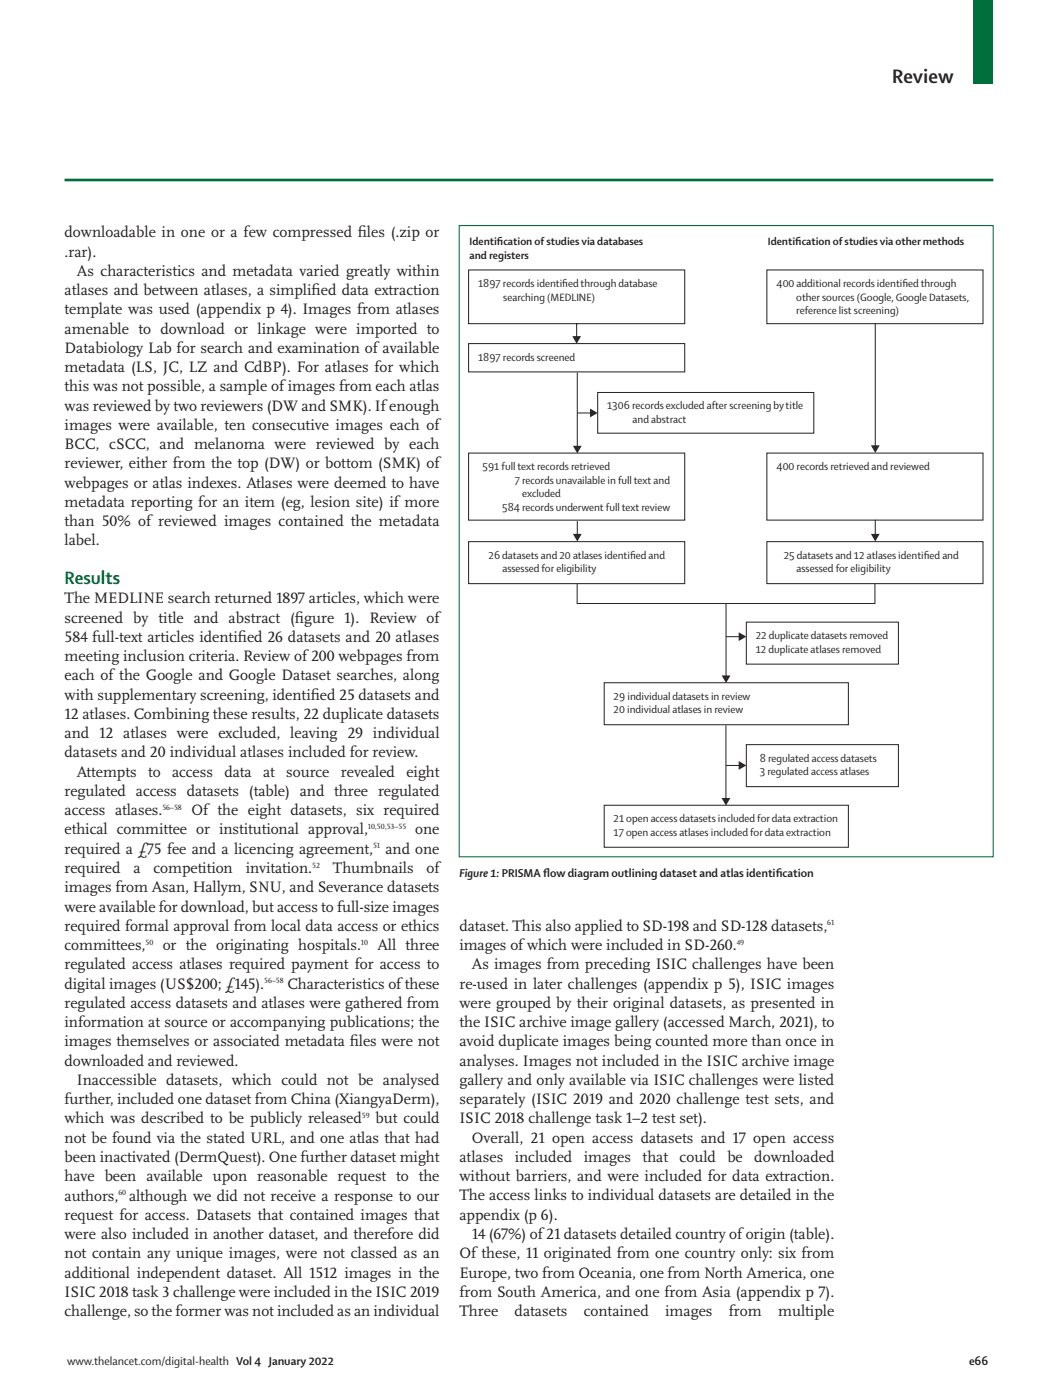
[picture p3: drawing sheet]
<svg xmlns="http://www.w3.org/2000/svg" width="210mm" height="282mm" viewBox="0 0 210 282" stroke-linecap="round" stroke-linejoin="round" font-family="sans-serif">
<defs><g id="words">
<text font-size="4.2" fill="#231f20" x="179.7" y="16.7">Review</text>
<text font-size="3.9" fill="#006f3c" x="13" y="117.6">Results</text>
<g font-size="3.2" fill="#231f20">
<text x="13" y="47.8">downloadable in one or a few compressed f</text>
<text x="72" y="47.8">iles (.zip or</text>
<text x="13" y="51.7">.rar).</text>
<text x="13" y="59.4">atlases and between atlases, a simplif</text>
<text x="15.5" y="55.6">As characteristics and metadata varied greatly within</text>
<text x="62.7" y="59.4">ied data extraction</text>
<text x="13" y="63.3">template was used (appendix p 4). Images from atlases</text>
<text x="13" y="67.2">amenable to download or linkage were imported to</text>
<text x="13" y="71.1">Databiology Lab for search and examination of available</text>
<text x="13" y="75">metadata (LS, JC, LZ and CdBP). For atlases for which</text>
<text x="13" y="78.8">this was not possible, a sample of images from each atlas</text>
<text x="13" y="82.7">was reviewed by two reviewers (DW and SMK). If enough</text>
<text x="13" y="86.6">images were available, ten consecutive images each of</text>
<text x="13" y="90.5">BCC, cSCC, and melanoma were reviewed by each</text>
<text x="13" y="94.4">reviewer, either from the top (DW) or bottom (SMK) of</text>
<text x="13" y="98.2">webpages or atlas indexes. Atlases were deemed to have</text>
<text x="13" y="102.1">metadata reporting for an item (eg, lesion site) if more</text>
<text x="13" y="106">than 50% of reviewed images contained the metadata</text>
<text x="13" y="109.9">label.</text>
<text x="13" y="121.5">The MEDLINE search returned 1897 articles, which were</text>
<text x="13" y="125.4">screened by title and abstract (f</text>
<text x="59.4" y="125.4">igure 1). Review of</text>
<text x="13" y="129.3">584 full-text articles identif</text>
<text x="47.9" y="129.3">ied 26 datasets and 20 atlases</text>
<text x="13" y="133.2">meeting inclusion criteria. Review of 200 webpages from</text>
<text x="13" y="137">each of the Google and Google Dataset searches, along</text>
<text x="13" y="140.9">with supplementary screening, identif</text>
<text x="62.6" y="140.9">ied 25 datasets and</text>
<text x="13" y="144.8">12 atlases. Combining these results, 22 duplicate datasets</text>
<text x="13" y="148.7">and 12 atlases were excluded, leaving 29 individual</text>
<text x="13" y="152.6">datasets and 20 individual atlases included for review.</text>
<text x="13" y="160.3">regulated access datasets (table) and three regulated</text>
<text x="15.5" y="156.4">Attempts</text>
<text x="29.8" y="156.4">to</text>
<text x="34.6" y="156.4">access</text>
<text x="45.2" y="156.4">data</text>
<text x="53" y="156.4">at</text>
<text x="57.6" y="156.4">source</text>
<text x="68.6" y="156.4">revealed</text>
<text x="81.8" y="156.4">eight</text>
<text x="13" y="164.2">access atlases.</text>
<text x="38.5" y="164.2">Of the eight datasets, six required</text>
<text x="13" y="172">required a £75 fee and a licencing agreement,</text>
<text x="13" y="168.1">ethical committee or institutional approval,</text>
<text x="77.6" y="172">and one</text>
<text x="83.6" y="168.1">one</text>
<text x="13" y="175.9">required</text>
<text x="13" y="179.7">images from Asan, Hallym, SNU, and Severance datasets</text>
<text x="26.9" y="175.9">a</text>
<text x="30.9" y="175.9">competition</text>
<text x="49.5" y="175.9">invitation.</text>
<text x="67" y="175.9">Thumbnails</text>
<text x="85.9" y="175.9">of</text>
<text x="13" y="183.6">were available for download, but access to full-size images</text>
<text x="13" y="187.5">required formal approval from local data access or ethics</text>
<text x="13" y="191.4">committees,</text>
<text x="32.8" y="191.4">or the originating hospitals.</text>
<text x="76" y="191.4">All three</text>
<text x="92.5" y="191.4">images of which were included in SD-260.</text>
<text x="92.5" y="187.5">dataset. This also applied to SD-198 and SD-128 datasets,</text>
<text x="13" y="195.3">regulated access atlases required payment for access to</text>
<text x="95" y="195.3">As images from preceding ISIC challenges have been</text>
<text x="13" y="199.1">digital images (US$200; £145).</text>
<text x="13" y="203">regulated access datasets and atlases were gathered from</text>
<text x="57.9" y="199.1">Characteristics of these</text>
<text x="92.5" y="199.1">re-used in later challenges (appendix p 5), ISIC images</text>
<text x="92.5" y="203">were grouped by their original datasets, as presented in</text>
<text x="13" y="206.9">information at source or accompanying publications; the</text>
<text x="92.5" y="206.9">the ISIC archive image gallery (accessed March, 2021), to</text>
<text x="13" y="210.8">images themselves or associated metadata f</text>
<text x="13" y="214.7">downloaded and reviewed.</text>
<text x="70.4" y="210.8">iles were not</text>
<text x="92.5" y="210.8">avoid duplicate images being counted more than once in</text>
<text x="92.5" y="214.7">analyses. Images not included in the ISIC archive image</text>
<text x="15.5" y="218.5">Inaccessible datasets, which could not be analysed</text>
<text x="92.5" y="218.5">gallery and only available via ISIC challenges were listed</text>
<text x="13" y="222.4">further, included one dataset from China (XiangyaDerm),</text>
<text x="13" y="226.3">which was described to be publicly released</text>
<text x="75.6" y="226.3">but could</text>
<text x="92.5" y="222.4">separately (ISIC 2019 and 2020 challenge test sets, and</text>
<text x="92.5" y="226.3">ISIC 2018 challenge task 1–2 test set).</text>
<text x="13" y="230.2">not be found via the stated URL, and one atlas that had</text>
<text x="95" y="230.2">Overall, 21 open access datasets and 17 open access</text>
<text x="13" y="234.1">been inactivated (DermQuest). One further dataset might</text>
<text x="13" y="237.9">have been available upon reasonable request to the</text>
<text x="92.5" y="234.1">atlases</text>
<text x="92.5" y="237.9">without barriers, and were included for data extraction.</text>
<text x="103.6" y="234.1">included</text>
<text x="117.5" y="234.1">images</text>
<text x="129.4" y="234.1">that</text>
<text x="136.8" y="234.1">could</text>
<text x="146.4" y="234.1">be</text>
<text x="151.9" y="234.1">downloaded</text>
<text x="13" y="241.8">authors, although we did not receive a response to our</text>
<text x="13" y="245.7">request for access. Datasets that contained images that</text>
<text x="92.5" y="241.8">The access links to individual datasets are detailed in the</text>
<text x="92.5" y="245.7">appendix (p 6).</text>
<text x="13" y="249.6">were also included in another dataset, and therefore did</text>
<text x="95" y="249.6">14 (67%) of 21 datasets detailed country of origin (table).</text>
<text x="13" y="253.5">not contain any unique images, were not classed as an</text>
<text x="13" y="257.3">additional independent dataset. All 1512 images in the</text>
<text x="92.5" y="253.5">Of these, 11 originated from one country only: six from</text>
<text x="92.5" y="257.3">Europe, two from Oceania, one from North America, one</text>
<text x="13" y="261.2">ISIC 2018 task 3 challenge were included in the ISIC 2019</text>
<text x="92.5" y="261.2">from South America, and one from Asia (appendix p 7).</text>
<text x="13" y="265.1">challenge, so the former was not included as an individual</text>
<text x="92.5" y="265.1">Three</text>
<text x="103.6" y="265.1">datasets</text>
<text x="117.5" y="265.1">contained</text>
<text x="133.9" y="265.1">images</text>
<text x="146.8" y="265.1">from</text>
<text x="156.7" y="265.1">multiple</text>
</g>
<g font-size="2.5" fill="#231f20">
<text x="92.5" y="176.6">Figure 1: PRISMA f</text>
<text x="109.4" y="176.6">low diagram outlining dataset and atlas identif</text>
<text x="156.2" y="176.6">ication</text>
<text x="13.5" y="274.9">www.thelancet.com/digital-health Vol 4 January 2022</text>
<text x="195.1" y="274.9">e66</text>
</g>
<g font-size="2.3" fill="#231f20">
<text x="94.5" y="49.4">Identif</text>
<text x="94.5" y="52.1">and registers</text>
<text x="100.1" y="49.4">ication of studies via databases</text>
<text x="154.6" y="49.4">Identif</text>
<text x="160.1" y="49.4">ication of studies via other methods</text>
<text x="96.3" y="57.8">1897 records identif</text>
<text x="113.2" y="57.8">ied through database</text>
<text x="156.4" y="57.8">400 additional records identif</text>
<text x="181.7" y="57.8">ied through</text>
<text x="101.3" y="60.5">searching (MEDLINE)</text>
<text x="160.3" y="60.5">other sources (Google, Google Datasets,</text>
<text x="160.3" y="63.3">reference list screening)</text>
<text x="96.3" y="72.6">1897 records screened</text>
<text x="122.2" y="82.5">1306 records excluded after screening by title</text>
<text x="127.4" y="85.2">and abstract</text>
<text x="97.2" y="94.7">591 full text records retrieved</text>
<text x="156.4" y="94.7">400 records retrieved and reviewed</text>
<text x="103.6" y="97.4">7 records unavailable in full text and</text>
<text x="105.1" y="100.2">excluded</text>
<text x="101.1" y="102.9">584 records underwent full text review</text>
<text x="98.4" y="112.5">26 datasets and 20 atlases identif</text>
<text x="126.8" y="112.5">ied and</text>
<text x="157.8" y="112.5">25 datasets and 12 atlases identif</text>
<text x="186" y="112.5">ied and</text>
<text x="101.2" y="115.3">assessed for eligibility</text>
<text x="160.4" y="115.3">assessed for eligibility</text>
<text x="152.2" y="128.7">22 duplicate datasets removed</text>
<text x="152.2" y="131.5">12 duplicate atlases removed</text>
<text x="123.6" y="140.9">29 individual datasets in review</text>
<text x="123.6" y="143.7">20 individual atlases in review</text>
<text x="153" y="153.4">8 regulated access datasets</text>
<text x="153" y="156.2">3 regulated access atlases</text>
<text x="123.6" y="165.6">21 open access datasets included for data extraction</text>
<text x="123.6" y="168.4">17 open access atlases included for data extraction</text>
</g>
<g font-size="1.6" fill="#231f20">
<text x="32.7" y="163.1">56–58</text>
<text x="74.1" y="167">10,50,53–55</text>
<text x="75.1" y="170.9">51</text>
<text x="62.9" y="174.7">52</text>
<text x="29.3" y="190.3">50</text>
<text x="72.7" y="190.3">10</text>
<text x="148.3" y="190.3">49</text>
<text x="166.6" y="186.4">61</text>
<text x="53.2" y="198">56–58</text>
<text x="72.8" y="225.2">59</text>
<text x="23.8" y="240.7">60</text>
</g>
</g></defs>
<path d="M196 -.1h4v16.8h-4z" fill="#006f3c"/>
<path d="M13 36.3h187" fill="none" stroke="#006f3c" stroke-width=".53"/>
<path d="M92.5 45.4h107.5v127.2h-107.5z" fill="#fff"/>
<path d="M94.3 54.4h43.6v10.8h-43.6zM116.1 65.1v2.9" fill="none" stroke="#231f20" stroke-width=".2"/>
<path d="M115.2 67.7h1.8l-.9 1.5z" fill="#231f20"/>
<path d="M176.2 65.1v24.9" fill="none" stroke="#231f20" stroke-width=".2"/>
<path d="M175.4 89.7h1.7l-.9 1.5z" fill="#231f20"/>
<path d="M176.2 104.7v3.1" fill="none" stroke="#231f20" stroke-width=".2"/>
<path d="M175.4 107.5h1.7l-.9 1.6z" fill="#231f20"/>
<path d="M154.4 54.4h43.5v10.8h-43.5zM94.3 69.2h43.6v5.7h-43.6zM120.3 79.1h43.6v8.2h-43.6zM94.3 91.3h43.6v13.5h-43.6zM154.4 91.3h43.5v13.5h-43.5zM94.3 109.1h43.6v8.5h-43.6zM154.4 109.1h43.5v8.5h-43.5zM146.2 121.5v14.8" fill="none" stroke="#231f20" stroke-width=".2"/>
<path d="M145.3 136.1h1.8l-.9 1.5z" fill="#231f20"/>
<path d="M116.2 83.2h2.9M116.2 117.6v4h60v-4" fill="none" stroke="#231f20" stroke-width=".2"/>
<path d="M118.8 82.3l1.5 .9-1.5 .9z" fill="#231f20"/>
<path d="M116.2 75v15.1" fill="none" stroke="#231f20" stroke-width=".2"/>
<path d="M115.4 89.8h1.7l-.9 1.5z" fill="#231f20"/>
<path d="M121.7 137.5h49.1v8.5h-49.1zM146.2 128.2h2.8M150.3 125.3h30.6v8.5h-30.6zM121.7 162.2h49.1v8.5h-49.1z" fill="none" stroke="#231f20" stroke-width=".2"/>
<path d="M148.7 127.4l1.6 .8-1.6 .9z" fill="#231f20"/>
<path d="M116.2 105v2.8M150.3 150h30.6v8.5h-30.6z" fill="none" stroke="#231f20" stroke-width=".2"/>
<path d="M115.4 107.5h1.7l-.9 1.6z" fill="#231f20"/>
<path d="M146.2 154.2h2.8" fill="none" stroke="#231f20" stroke-width=".2"/>
<path d="M148.7 153.3l1.6 .9-1.6 .9z" fill="#231f20"/>
<path d="M146.2 146.1v14.9" fill="none" stroke="#231f20" stroke-width=".2"/>
<path d="M145.3 160.7h1.7l-.8 1.6z" fill="#231f20"/>
<path d="M92.5 45.4h107.5v127.2h-107.5z" fill="none" stroke="#006f3c" stroke-width=".2"/>
<use href="#words"/>
</svg>
